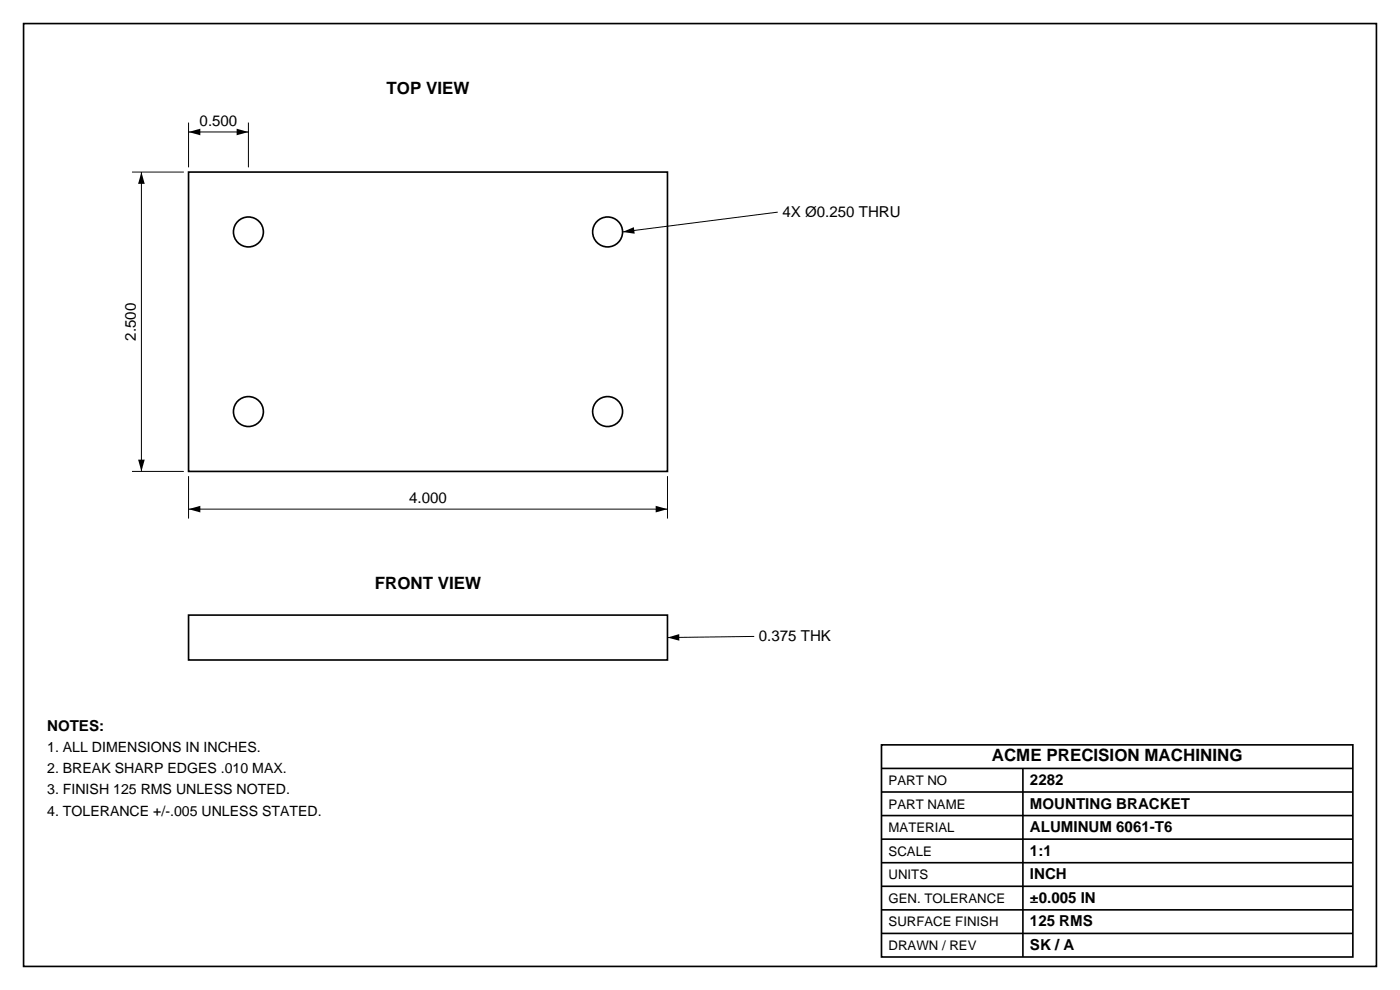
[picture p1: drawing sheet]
<svg xmlns="http://www.w3.org/2000/svg" width="297mm" height="210mm" viewBox="0 0 297 210" stroke-linecap="round" stroke-linejoin="round" font-family="sans-serif">
<defs><g id="words">
<g font-size="3.6">
<text x="82" y="20">TOP VIEW</text>
<text x="79.5" y="125">FRONT VIEW</text>
<text x="210.4" y="161.5">ACME PRECISION MACHINING</text>
</g>
<g font-size="3.2">
<text x="42.3" y="26.8">0.500</text>
<text x="166" y="46">4X Ø0.250 THRU</text>
<text x="28.8" y="72.3" transform="rotate(-90 28.8 72.3)">2.500</text>
<text x="86.8" y="106.8">4.000</text>
<text x="161" y="136">0.375 THK</text>
<text x="10" y="155">NOTES:</text>
<text x="218.5" y="166.5">2282</text>
<text x="218.5" y="171.5">MOUNTING BRACKET</text>
<text x="218.5" y="176.5">ALUMINUM 6061-T6</text>
<text x="218.5" y="181.5">1:1</text>
<text x="218.5" y="186.5">INCH</text>
<text x="218.5" y="191.5">±0.005 IN</text>
<text x="218.5" y="196.5">125 RMS</text>
<text x="218.5" y="201.5">SK / A</text>
</g>
<g font-size="3">
<text x="10" y="159.5">1. ALL DIMENSIONS IN INCHES.</text>
<text x="10" y="164">2. BREAK SHARP EDGES .010 MAX.</text>
<text x="10" y="168.5">3. FINISH 125 RMS UNLESS NOTED.</text>
<text x="10" y="173">4. TOLERANCE +/-.005 UNLESS STATED.</text>
</g>
<g font-size="2.8">
<text x="188.5" y="166.5">PART NO</text>
<text x="188.5" y="171.5">PART NAME</text>
<text x="188.5" y="176.5">MATERIAL</text>
<text x="188.5" y="181.5">SCALE</text>
<text x="188.5" y="186.5">UNITS</text>
<text x="188.5" y="191.5">GEN. TOLERANCE</text>
<text x="188.5" y="196.5">SURFACE FINISH</text>
<text x="188.5" y="201.5">DRAWN / REV</text>
</g>
</g></defs>
<g fill="none" stroke="#000" stroke-width=".35">
<path d="M5 5h287v200h-287zM40 36.5h101.6v63.5h-101.6zM40 130.5h101.6v9.5h-101.6zM187 158h100v45h-100zM187 163h100M187 168h100M187 173h100M187 178h100M217 163v40M187 183h100M187 188h100M187 193h100"/>
<path d="M187 198h100"/>
<circle cx="52.7" cy="49.2" r="3.2"/>
<circle cx="128.9" cy="49.2" r="3.2"/>
<circle cx="52.7" cy="87.3" r="3.2"/>
<circle cx="128.9" cy="87.3" r="3.2"/>
</g>
<path d="M28 36.5h11M30 36.5v63.5M40 26v9.5M40 28h12.7M52.7 26v9.5M165 45l-32.9 4.2M28 100h11M40 101v9M40 108h101.6M141.6 101v9M160 135l-18.4 .2" fill="none" stroke="#000" stroke-width=".21"/>
<path d="M30 36.5l.7 2.5h-1.4zM40 28l2.5-.7v1.4zM50.2 27.3l2.5 .7-2.5 .7zM132.1 49.2l2.4-1 .1 1.4zM29.3 97.5h1.4l-.7 2.5zM40 108l2.5-.7v1.4zM139.1 107.3l2.5 .7-2.5 .7zM141.6 135.2l2.5-.7v1.4z" fill="#000"/>
<use href="#words"/>
</svg>
